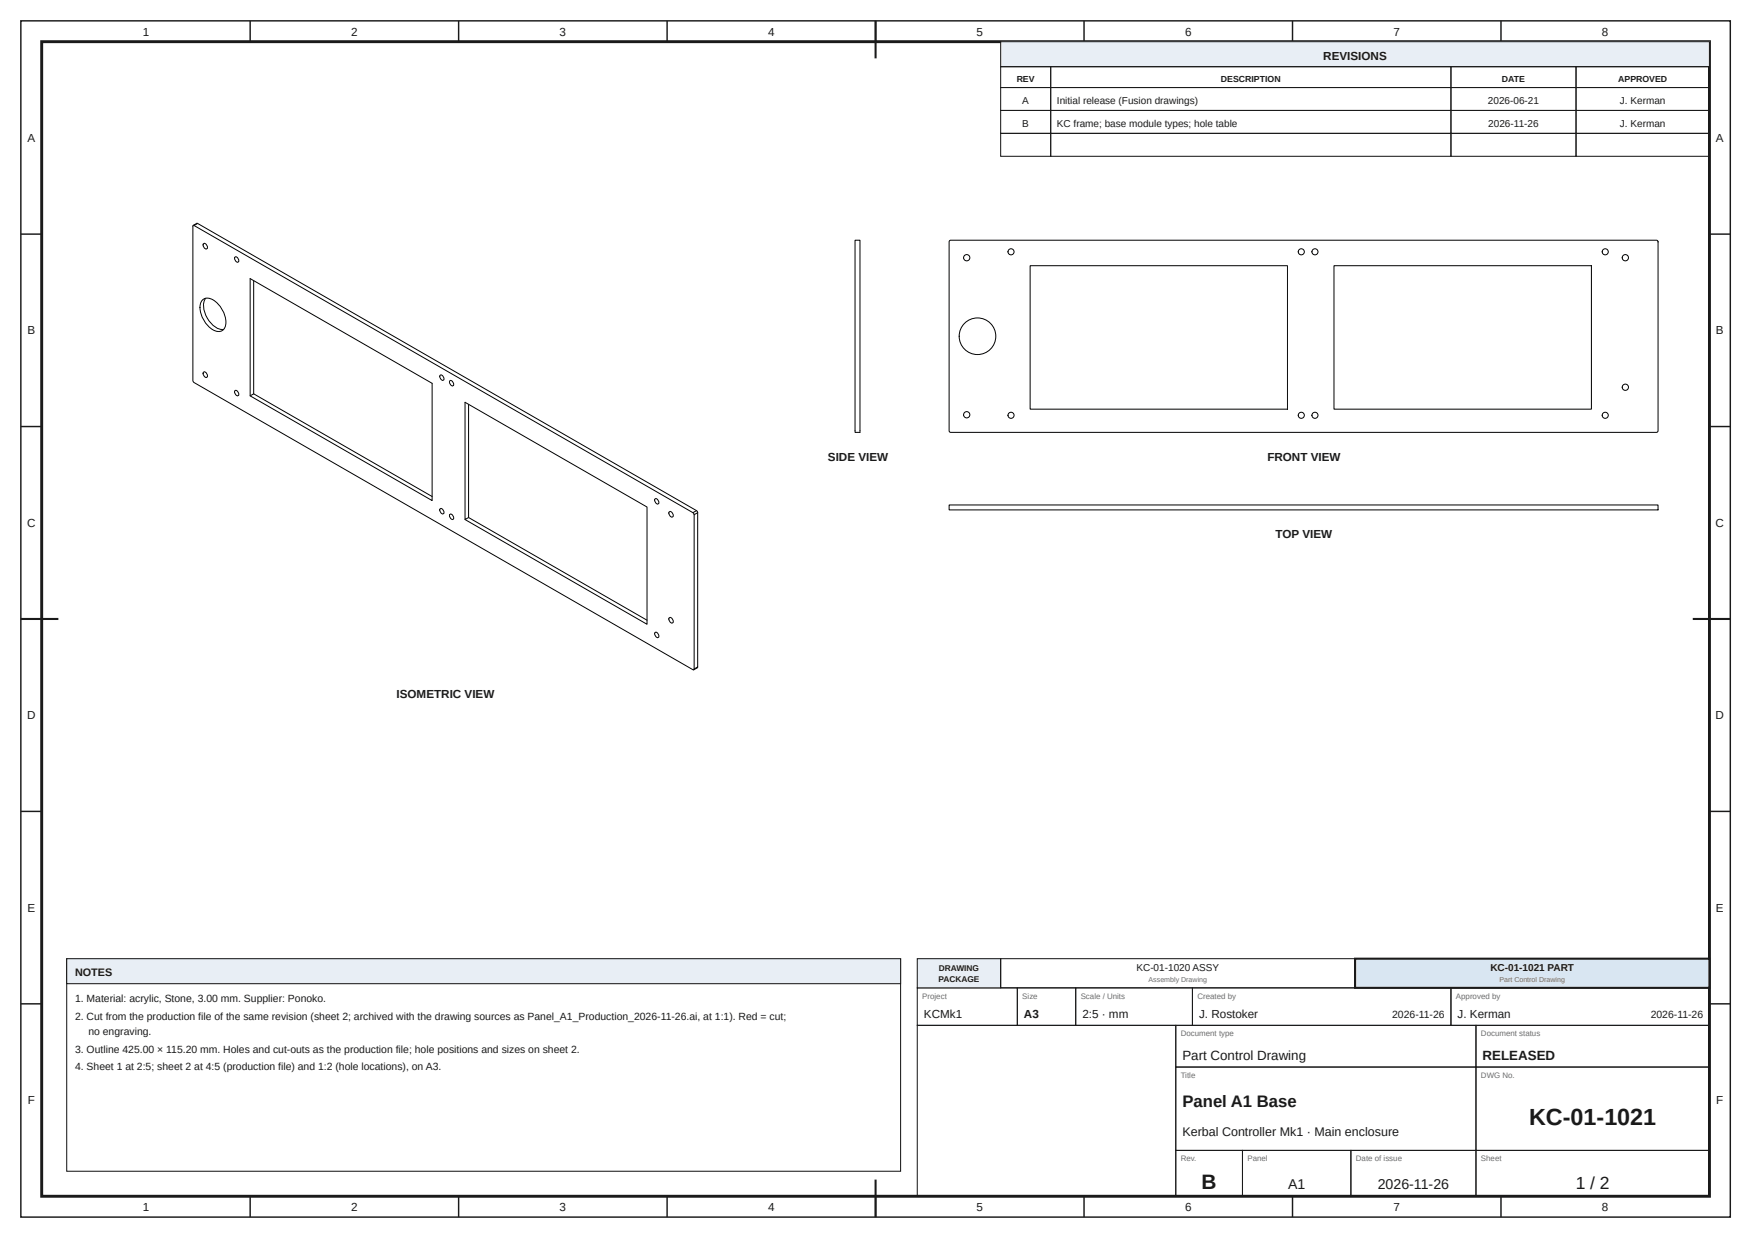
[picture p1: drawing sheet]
<svg xmlns="http://www.w3.org/2000/svg" width="420mm" height="297mm" viewBox="0 0 420 297" stroke-linecap="round" stroke-linejoin="round" font-family="sans-serif">
<defs><g id="words">
<text font-size="5.6" fill="#1a1a1a" x="366.7" y="270">KC-01-1021</text>
<text font-size="5" fill="#1a1a1a" x="288.2" y="285.2">B</text>
<text font-size="4.2" fill="#1a1a1a" x="377.9" y="285.2">1 / 2</text>
<text font-size="4" fill="#1a1a1a" x="283.6" y="265.5">Panel A1 Base</text>
<g font-size="3.4" fill="#1a1a1a">
<text x="308.9" y="285.2">A1</text>
<text x="330.4" y="285.2">2026-11-26</text>
</g>
<g font-size="3.2" fill="#1a1a1a">
<text x="283.6" y="254.2">Part Control Drawing</text>
<text x="355.6" y="254.2">RELEASED</text>
</g>
<text font-size="3" fill="#1a1a1a" x="283.6" y="272.5">Kerbal Controller Mk1 · Main enclosure</text>
<g font-size="2.8" fill="#1a1a1a">
<text x="34.2" y="8.6">1</text>
<text x="84.2" y="8.6">2</text>
<text x="134.2" y="8.6">3</text>
<text x="184.2" y="8.6">4</text>
<text x="234.2" y="8.6">5</text>
<text x="284.2" y="8.6">6</text>
<text x="334.2" y="8.6">7</text>
<text x="384.2" y="8.6">8</text>
<text x="317.4" y="14.3">REVISIONS</text>
<text x="6.6" y="34.1">A</text>
<text x="411.6" y="34.1">A</text>
<text x="6.6" y="80.2">B</text>
<text x="411.6" y="80.2">B</text>
<text x="198.6" y="110.5">SIDE VIEW</text>
<text x="304" y="110.5">FRONT VIEW</text>
<text x="6.5" y="126.4">C</text>
<text x="306" y="129">TOP VIEW</text>
<text x="411.5" y="126.4">C</text>
<text x="95.1" y="167.4">ISOMETRIC VIEW</text>
<text x="6.5" y="172.6">D</text>
<text x="411.5" y="172.6">D</text>
<text x="6.6" y="218.7">E</text>
<text x="411.6" y="218.7">E</text>
<text x="221.6" y="244.2">KCMk1</text>
<text x="245.6" y="244.2">A3</text>
<text x="259.6" y="244.2">2:5 · mm</text>
<text x="287.6" y="244.2">J. Rostoker</text>
<text x="349.6" y="244.2">J. Kerman</text>
<text x="6.6" y="264.9">F</text>
<text x="411.6" y="264.9">F</text>
<text x="34.2" y="290.6">1</text>
<text x="84.2" y="290.6">2</text>
<text x="134.2" y="290.6">3</text>
<text x="184.2" y="290.6">4</text>
<text x="234.2" y="290.6">5</text>
<text x="284.2" y="290.6">6</text>
<text x="334.2" y="290.6">7</text>
<text x="384.2" y="290.6">8</text>
</g>
<text font-size="2.6" fill="#1a1a1a" x="18" y="234.2">NOTES</text>
<g font-size="2.5" fill="#1a1a1a">
<text x="18" y="240.5">1. Material: acrylic, Stone, 3.00 mm. Supplier: Ponoko.</text>
<text x="18" y="244.7">2. Cut from the production file of the same revision (sheet 2; archived with the drawing sources as Panel_A1_Production_2026-11-26.ai, at 1:1). Red = cut;</text>
<text x="333.9" y="244.2">2026-11-26</text>
<text x="395.9" y="244.2">2026-11-26</text>
<text x="21.2" y="248.3">no engraving.</text>
<text x="18" y="252.6">3. Outline 425.00 × 115.20 mm. Holes and cut-outs as the production file; hole positions and sizes on sheet 2.</text>
<text x="18" y="256.8">4. Sheet 1 at 2:5; sheet 2 at 4:5 (production file) and 1:2 (hole locations), on A3.</text>
</g>
<g font-size="2.4" fill="#1a1a1a">
<text x="245.2" y="24.9">A</text>
<text x="253.5" y="24.9">Initial release (Fusion drawings)</text>
<text x="356.9" y="24.9">2026-06-21</text>
<text x="388.5" y="24.9">J. Kerman</text>
<text x="245.2" y="30.4">B</text>
<text x="253.5" y="30.4">KC frame; base module types; hole table</text>
<text x="357" y="30.4">2026-11-26</text>
<text x="388.5" y="30.4">J. Kerman</text>
<text x="272.6" y="233">KC-01-1020 ASSY</text>
<text x="357.5" y="233">KC-01-1021 PART</text>
</g>
<g font-size="2.1" fill="#1a1a1a">
<text x="243.8" y="19.6">REV</text>
<text x="292.8" y="19.6">DESCRIPTION</text>
<text x="360.2" y="19.6">DATE</text>
<text x="388.1" y="19.6">APPROVED</text>
</g>
<g font-size="2" fill="#1a1a1a">
<text x="225.2" y="233">DRAWING</text>
<text x="225.1" y="235.6">PACKAGE</text>
</g>
<g font-size="1.9" fill="#6b6b6b">
<text x="221.2" y="239.6">Project</text>
<text x="245.2" y="239.6">Size</text>
<text x="259.2" y="239.6">Scale / Units</text>
<text x="287.2" y="239.6">Created by</text>
<text x="349.2" y="239.6">Approved by</text>
<text x="283.2" y="248.6">Document type</text>
<text x="355.2" y="248.6">Document status</text>
<text x="283.2" y="258.6">Title</text>
<text x="355.2" y="258.6">DWG No.</text>
<text x="283.2" y="278.6">Rev.</text>
<text x="299.2" y="278.6">Panel</text>
<text x="325.2" y="278.6">Date of issue</text>
<text x="355.2" y="278.6">Sheet</text>
</g>
<g font-size="1.7" fill="#6b6b6b">
<text x="275.5" y="235.7">Assembly Drawing</text>
<text x="359.6" y="235.7">Part Control Drawing</text>
</g>
</g></defs>
<g fill="none" stroke="#1a1a1a" stroke-width=".35">
<path d="M5 5h410v287h-410zM60 5v5M110 5v5M160 5v5M210 5v5M260 5v5M310 5v5M360 5v5M5 56.2h5M410 56.2h5M5 102.3h5M410 102.3h5"/>
<path d="M5 148.5h5M410 148.5h5M5 194.7h5M410 194.7h5M5 240.8h5M410 240.8h5M60 287v5M110 287v5M160 287v5M210 287v5M260 287v5M310 287v5"/>
<path d="M360 287v5"/>
</g>
<path d="M10 10h400v277h-400z" fill="none" stroke="#1a1a1a" stroke-width=".7" stroke-linecap="butt"/>
<path d="M210 5v9M5 148.5h9M406 148.5h9M210 283v9" fill="none" stroke="#1a1a1a" stroke-width=".5"/>
<path d="M240 10h170v6h-170z" fill="#e8eef5"/>
<g fill="none" stroke="#1a1a1a" stroke-width=".25">
<path d="M240 10h170v6h-170zM240 16h12v5h-12zM252 16h96v5h-96zM348 16h30v5h-30zM378 16h32v5h-32zM240 21h12v5.5h-12zM240 26.5h12v5.5h-12zM240 32h12v5.5h-12zM252 21h96v5.5h-96zM252 26.5h96v5.5h-96zM252 32h96v5.5h-96zM348 21h30v5.5h-30z"/>
<path d="M348 26.5h30v5.5h-30zM348 32h30v5.5h-30zM378 21h32v5.5h-32zM378 26.5h32v5.5h-32zM378 32h32v5.5h-32zM220 237h24v9h-24zM244 237h14v9h-14zM258 237h28v9h-28zM286 237h62v9h-62zM348 237h62v9h-62zM220 246h62v41h-62zM282 246h72v10h-72z"/>
<path d="M282 256h72v20h-72zM354 246h56v10h-56zM354 256h56v20h-56zM282 276h16v11h-16zM298 276h26v11h-26zM324 276h30v11h-30zM354 276h56v11h-56z"/>
</g>
<path d="M220 230h20v7h-20z" fill="#e8eef5"/>
<path d="M220 230h20v7h-20zM240 230h85v7h-85z" fill="none" stroke="#1a1a1a" stroke-width=".25"/>
<path d="M325 230h85v7h-85z" fill="#d9e6f2"/>
<path d="M325 230h85v7h-85z" fill="none" stroke="#1a1a1a" stroke-width=".5"/>
<g fill="none" stroke="#000" stroke-width=".24">
<path d="M46.5 54.1l-.2 .1v37.2l.1 .3 119.8 69h.2l.1-.2M46.5 54.1l119.7 68.9M47.4 53.6l-1.1 .5M47.4 53.6l-.9 .5M47.4 53.6l119.7 68.9M48.8 58.5a.76 .76 0 0 1 .8 .3 .76 .76 0 0 1-.1 .9l-.6-.4zM205.1 57.6h1.2v46.1h-1.2zM227.7 57.8l.3-.2h169.3l.4 .3v45.5l-.4 .3h-169.3l-.4-.3zM48.5 72a2.27 2.27 0 0 1 3.2 .4 6.2 6.2 0 0 1 2.2 6.2 1.86 1.86 0 0 1-2.8 .5 6.2 6.2 0 0 1-2.9-6.6zM49.3 71.6a4.9 4.9 0 0 0 .9 5.5 4 4 0 0 0 3.4 1.9M56.3 61.7a.74 .74 0 0 1 .8 .4 .74 .74 0 0 1-.1 .8l-.6-.4zM60.8 67.3v27.2"/>
<path d="M247.1 63.7h61.7v34.5h-61.7zM319.9 63.7h61.8v34.5h-61.8zM48.8 89.3a.76 .76 0 0 1 .8 .4 .76 .76 0 0 1-.1 .9l-.6-.5zM56.3 93.7a.74 .74 0 0 1 .8 .4 .74 .74 0 0 1-.1 .9l-.6-.5zM60 95l43.6 25.1v-28.1l-43.6-25.2v28.2l.8-.5 42.8 24.6M105.5 90a.74 .74 0 0 1 .8 .4 .74 .74 0 0 1-.1 .9l-.6-.5zM107.9 91.4a.74 .74 0 0 1 .8 .3 .74 .74 0 0 1-.1 .9l-.6-.5zM112.4 97v27.2M157.1 119.7a.74 .74 0 0 1 .8 .4 .74 .74 0 0 1-.1 .8l-.6-.4zM105.5 122.1a.74 .74 0 0 1 .8 .3 .74 .74 0 0 1-.1 .9l-.6-.4zM107.9 123.4a.74 .74 0 0 1 .8 .4 .74 .74 0 0 1-.1 .8l-.6-.4zM111.5 124.6l43.7 25.2v-28.2l-43.7-25.1v28.1l.9-.4 42.8 24.6"/>
<path d="M160.5 122.8a.76 .76 0 0 1 .8 .4 .76 .76 0 0 1-.1 .9l-.6-.5zM166.2 123l.3 .5M166.5 123.5v37M167.1 122.5l.2 .5M167.1 122.5l-.9 .5M167.3 123l-.8 .5M167.3 123v37M227.6 121.1h170.1v1.2h-170.1zM157.1 151.8a.74 .74 0 0 1 .8 .3 .74 .74 0 0 1-.1 .9l-.6-.5zM160.5 148.2a.76 .76 0 0 1 .8 .4 .76 .76 0 0 1-.1 .9l-.6-.5zM167.3 160l-.9 .7M167.3 160l-.8 .5"/>
<circle cx="231.9" cy="61.8" r=".75"/>
<circle cx="242.5" cy="60.4" r=".73"/>
<circle cx="312.1" cy="60.4" r=".73"/>
<circle cx="315.4" cy="60.4" r=".73"/>
<circle cx="385" cy="60.4" r=".73"/>
<circle cx="389.8" cy="61.8" r=".75"/>
<circle cx="231.9" cy="99.5" r=".75"/>
<circle cx="234.4" cy="80.7" r="4.4"/>
<circle cx="242.5" cy="99.6" r=".73"/>
<circle cx="312.1" cy="99.6" r=".73"/>
<circle cx="315.4" cy="99.6" r=".73"/>
<circle cx="385" cy="99.6" r=".73"/>
<circle cx="389.8" cy="92.9" r=".75"/>
</g>
<path d="M16 230h200v51h-200z" fill="none" stroke="#1a1a1a" stroke-width=".25"/>
<path d="M16 230h200v6h-200z" fill="#e8eef5"/>
<path d="M16 230h200v6h-200z" fill="none" stroke="#1a1a1a" stroke-width=".25"/>
<use href="#words"/>
</svg>
